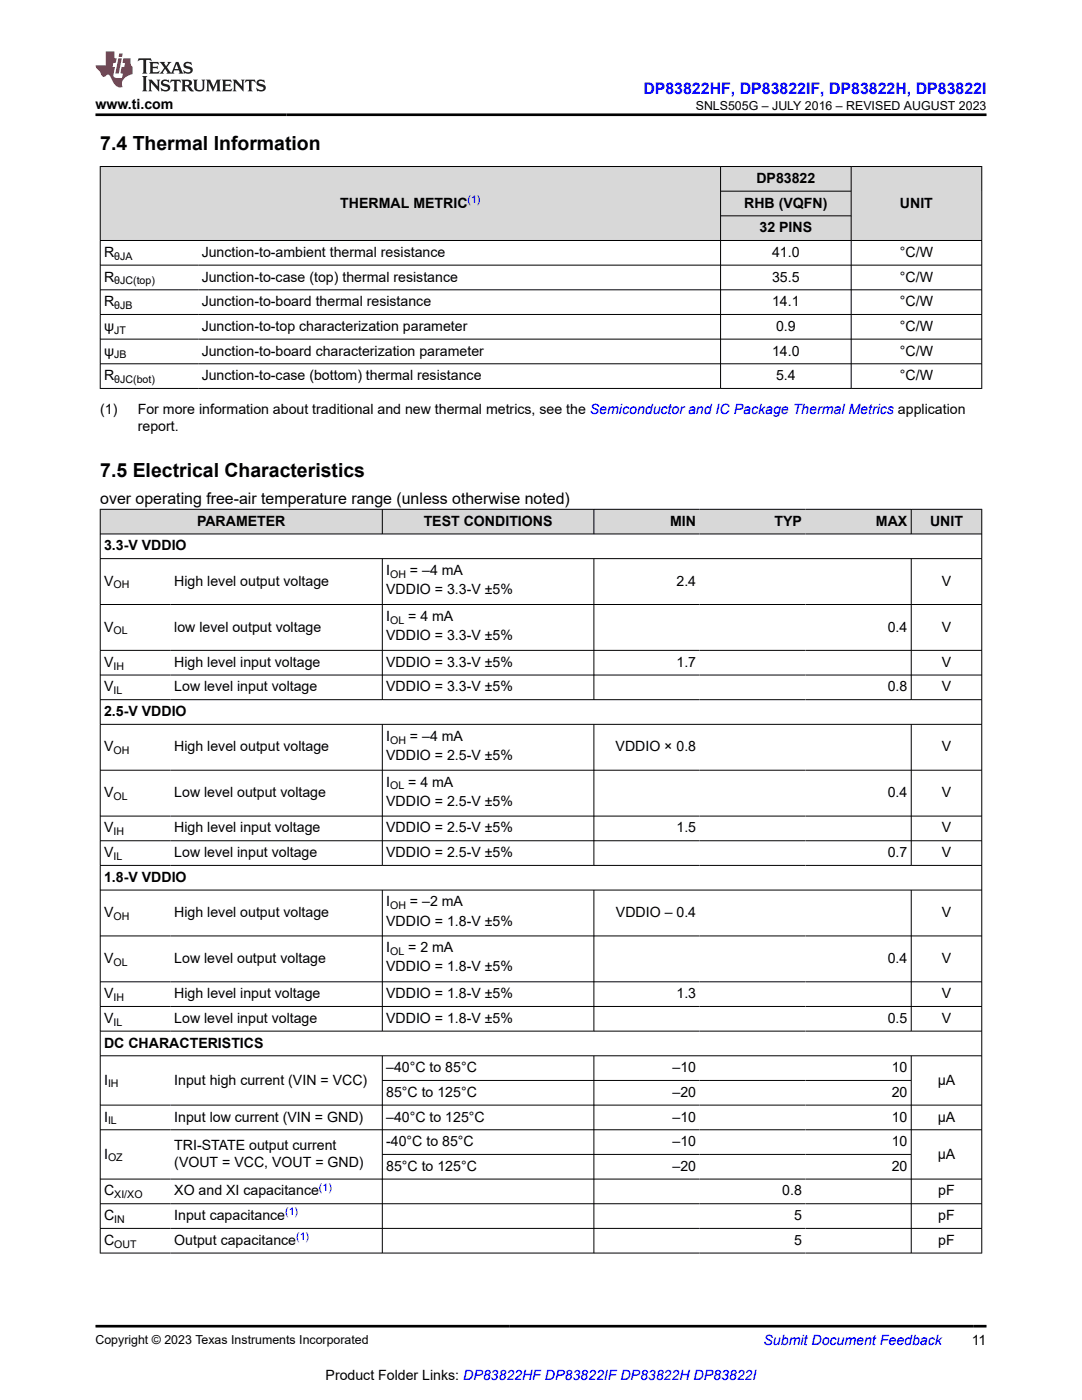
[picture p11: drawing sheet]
<svg xmlns="http://www.w3.org/2000/svg" width="216mm" height="279mm" viewBox="0 0 216 279" stroke-linecap="round" stroke-linejoin="round" font-family="sans-serif">
<defs><g id="words">
<g font-size="3.9">
<text x="20" y="29.9">7.4 Thermal Information</text>
<text x="20" y="95.2">7.5 Electrical Characteristics</text>
</g>
<text font-size="3.2" fill="#00f" x="128.4" y="18.7">DP83822HF, DP83822IF, DP83822H, DP83822I</text>
<text font-size="3.2" x="20" y="100.6">over operating free-air temperature range (unless otherwise noted)</text>
<g font-size="2.8">
<text x="19.1" y="21.8">www.ti.com</text>
<text x="67.9" y="41.4">THERMAL METRIC</text>
<text x="148.5" y="41.4">RHB (VQFN)</text>
<text x="150.9" y="36.5">DP83822</text>
<text x="179.6" y="41.4">UNIT</text>
<text x="151.6" y="46.3">32 PINS</text>
<text x="20.8" y="51.3">R</text>
<text x="40.3" y="51.3">Junction-to-ambient thermal resistance</text>
<text x="154.1" y="51.3">41.0</text>
<text x="179.6" y="51.3">°C/W</text>
<text x="20.8" y="56.2">R</text>
<text x="40.3" y="56.2">Junction-to-case (top) thermal resistance</text>
<text x="154.1" y="56.2">35.5</text>
<text x="179.6" y="56.2">°C/W</text>
<text x="20.8" y="61.1">R</text>
<text x="40.3" y="61.1">Junction-to-board thermal resistance</text>
<text x="154.1" y="61.1">14.1</text>
<text x="179.6" y="61.1">°C/W</text>
<text x="20.8" y="66">ψ</text>
<text x="20.8" y="71">ψ</text>
<text x="40.3" y="66">Junction-to-top characterization parameter</text>
<text x="40.3" y="71">Junction-to-board characterization parameter</text>
<text x="154.1" y="71">14.0</text>
<text x="154.9" y="66">0.9</text>
<text x="179.6" y="66">°C/W</text>
<text x="179.6" y="71">°C/W</text>
<text x="20.8" y="75.9">R</text>
<text x="40.3" y="75.9">Junction-to-case (bottom) thermal resistance</text>
<text x="154.9" y="75.9">5.4</text>
<text x="179.6" y="75.9">°C/W</text>
<text x="20" y="82.7">(1)</text>
<text x="27.5" y="82.7">For more information about traditional and new thermal metrics, see the Semiconductor and IC Package Thermal Metrics application</text>
<text x="27.5" y="86.1">report.</text>
<text x="39.3" y="104.9">PARAMETER</text>
<text x="84.5" y="104.9">TEST CONDITIONS</text>
<text x="133.7" y="104.9">MIN</text>
<text x="154.5" y="104.9">TYP</text>
<text x="174.8" y="104.9">MAX</text>
<text x="185.6" y="104.9">UNIT</text>
<text x="20.8" y="109.8">3.3-V VDDIO</text>
<text x="20.8" y="116.9">V</text>
<text x="34.8" y="116.9">High level output voltage</text>
<text x="77.1" y="114.8">I</text>
<text x="77.1" y="118.6">VDDIO = 3.3-V ±5%</text>
<text x="81.8" y="114.8">= –4 mA</text>
<text x="135" y="116.9">2.4</text>
<text x="187.9" y="116.9">V</text>
<text x="77.1" y="123.9">I</text>
<text x="81.4" y="123.9">= 4 mA</text>
<text x="20.8" y="126">V</text>
<text x="34.8" y="126">low level output voltage</text>
<text x="77.1" y="127.7">VDDIO = 3.3-V ±5%</text>
<text x="177.1" y="126">0.4</text>
<text x="187.9" y="126">V</text>
<text x="20.8" y="133.1">V</text>
<text x="20.8" y="138">V</text>
<text x="34.8" y="133.1">High level input voltage</text>
<text x="34.8" y="138">Low level input voltage</text>
<text x="77.1" y="133.1">VDDIO = 3.3-V ±5%</text>
<text x="77.1" y="138">VDDIO = 3.3-V ±5%</text>
<text x="135" y="133.1">1.7</text>
<text x="177.1" y="138">0.8</text>
<text x="187.9" y="133.1">V</text>
<text x="187.9" y="138">V</text>
<text x="20.8" y="142.9">2.5-V VDDIO</text>
<text x="20.8" y="149.9">V</text>
<text x="34.8" y="149.9">High level output voltage</text>
<text x="77.1" y="147.8">I</text>
<text x="81.8" y="147.8">= –4 mA</text>
<text x="122.8" y="149.9">VDDIO × 0.8</text>
<text x="187.9" y="149.9">V</text>
<text x="77.1" y="151.6">VDDIO = 2.5-V ±5%</text>
<text x="20.8" y="159.1">V</text>
<text x="34.8" y="159.1">Low level output voltage</text>
<text x="77.1" y="160.8">VDDIO = 2.5-V ±5%</text>
<text x="77.1" y="157">I</text>
<text x="81.4" y="157">= 4 mA</text>
<text x="177.1" y="159.1">0.4</text>
<text x="187.9" y="159.1">V</text>
<text x="20.8" y="166.1">V</text>
<text x="34.8" y="166.1">High level input voltage</text>
<text x="77.1" y="166.1">VDDIO = 2.5-V ±5%</text>
<text x="135" y="166.1">1.5</text>
<text x="187.9" y="166.1">V</text>
<text x="20.8" y="171.1">V</text>
<text x="34.8" y="171.1">Low level input voltage</text>
<text x="77.1" y="171.1">VDDIO = 2.5-V ±5%</text>
<text x="177.1" y="171.1">0.7</text>
<text x="187.9" y="171.1">V</text>
<text x="20.8" y="176">1.8-V VDDIO</text>
<text x="20.8" y="183">V</text>
<text x="34.8" y="183">High level output voltage</text>
<text x="77.1" y="180.9">I</text>
<text x="77.1" y="184.7">VDDIO = 1.8-V ±5%</text>
<text x="81.8" y="180.9">= –2 mA</text>
<text x="122.9" y="183">VDDIO – 0.4</text>
<text x="187.9" y="183">V</text>
<text x="77.1" y="190.1">I</text>
<text x="81.4" y="190.1">= 2 mA</text>
<text x="20.8" y="192.2">V</text>
<text x="34.8" y="192.2">Low level output voltage</text>
<text x="77.1" y="193.9">VDDIO = 1.8-V ±5%</text>
<text x="177.1" y="192.2">0.4</text>
<text x="187.9" y="192.2">V</text>
<text x="20.8" y="199.2">V</text>
<text x="34.8" y="199.2">High level input voltage</text>
<text x="77.1" y="199.2">VDDIO = 1.8-V ±5%</text>
<text x="135" y="199.2">1.3</text>
<text x="187.9" y="199.2">V</text>
<text x="20.8" y="204.1">V</text>
<text x="20.8" y="209.1">DC CHARACTERISTICS</text>
<text x="34.8" y="204.1">Low level input voltage</text>
<text x="77.1" y="204.1">VDDIO = 1.8-V ±5%</text>
<text x="177.1" y="204.1">0.5</text>
<text x="187.9" y="204.1">V</text>
<text x="77.1" y="214">–40°C to 85°C</text>
<text x="134.2" y="214">–10</text>
<text x="177.9" y="214">10</text>
<text x="20.8" y="216.4">I</text>
<text x="34.8" y="216.4">Input high current (VIN = VCC)</text>
<text x="77.1" y="218.9">85°C to 125°C</text>
<text x="134.2" y="218.9">–20</text>
<text x="177.9" y="218.9">20</text>
<text x="187.1" y="216.4">μA</text>
<text x="20.8" y="223.8">I</text>
<text x="34.8" y="223.8">Input low current (VIN = GND)</text>
<text x="77.1" y="223.8">–40°C to 125°C</text>
<text x="134.2" y="223.8">–10</text>
<text x="177.9" y="223.8">10</text>
<text x="187.1" y="223.8">μA</text>
<text x="20.8" y="231.2">I</text>
<text x="34.8" y="229.5">TRI-STATE output current</text>
<text x="34.8" y="232.9">(VOUT = VCC, VOUT = GND)</text>
<text x="77.1" y="228.7">-40°C to 85°C</text>
<text x="77.1" y="233.7">85°C to 125°C</text>
<text x="134.2" y="228.7">–10</text>
<text x="134.2" y="233.7">–20</text>
<text x="177.9" y="228.7">10</text>
<text x="177.9" y="233.7">20</text>
<text x="187.1" y="231.2">μA</text>
<text x="20.8" y="238.6">C</text>
<text x="34.8" y="238.6">XO and XI capacitance</text>
<text x="156.1" y="238.6">0.8</text>
<text x="187.2" y="238.6">pF</text>
<text x="20.8" y="243.5">C</text>
<text x="34.8" y="243.5">Input capacitance</text>
<text x="158.4" y="243.5">5</text>
<text x="187.2" y="243.5">pF</text>
<text x="20.8" y="248.4">C</text>
<text x="34.8" y="248.4">Output capacitance</text>
<text x="158.4" y="248.4">5</text>
<text x="187.2" y="248.4">pF</text>
<text x="193.9" y="268.5">11</text>
<text x="65" y="275.3">Product Folder Links: DP83822HF DP83822IF DP83822H DP83822I</text>
</g>
<text font-size="2.8" fill="#00f" x="152.4" y="268.5">Submit Document Feedback</text>
<g font-size="2.5">
<text x="138.8" y="21.9">SNLS505G – JULY 2016 – REVISED AUGUST 2023</text>
<text x="19.1" y="268.2">Copyright © 2023 Texas Instruments Incorporated</text>
</g>
<g font-size="2.1" fill="#00f">
<text x="93.3" y="40.5">(1)</text>
<text x="63.6" y="237.6">(1)</text>
<text x="56.9" y="242.6">(1)</text>
<text x="59.1" y="247.5">(1)</text>
</g>
<g font-size="2.1">
<text x="22.8" y="51.8">θJA</text>
<text x="22.8" y="56.8">θJC(top)</text>
<text x="22.8" y="61.7">θJB</text>
<text x="22.8" y="66.6">JT</text>
<text x="22.8" y="71.5">JB</text>
<text x="22.8" y="76.4">θJC(bot)</text>
<text x="22.6" y="117.4">OH</text>
<text x="77.8" y="115.3">OH</text>
<text x="77.8" y="124.5">OL</text>
<text x="22.6" y="126.6">OL</text>
<text x="22.6" y="133.6">IH</text>
<text x="22.6" y="138.6">IL</text>
<text x="77.8" y="148.4">OH</text>
<text x="22.6" y="150.5">OH</text>
<text x="22.6" y="159.7">OL</text>
<text x="77.8" y="157.6">OL</text>
<text x="22.6" y="166.7">IH</text>
<text x="22.6" y="171.6">IL</text>
<text x="22.6" y="183.6">OH</text>
<text x="77.8" y="181.5">OH</text>
<text x="77.8" y="190.6">OL</text>
<text x="22.6" y="192.7">OL</text>
<text x="22.6" y="199.8">IH</text>
<text x="22.6" y="204.7">IL</text>
<text x="21.6" y="217">IH</text>
<text x="21.6" y="224.4">IL</text>
<text x="21.6" y="231.8">OZ</text>
<text x="22.8" y="239.1">XI/XO</text>
<text x="22.8" y="244.1">IN</text>
<text x="22.8" y="249">OUT</text>
</g>
</g></defs>
<g fill="#d8d8d8">
<path d="M20 33.2h175.9v5h-175.9z" fill-rule="evenodd"/>
<path d="M20.1 33.3h123.6v14.6h-123.6z" fill-rule="evenodd"/>
<path d="M143.8 33.3h26v4.8h-26z" fill-rule="evenodd"/>
<path d="M169.9 33.3h25.9v14.6h-25.9z" fill-rule="evenodd"/>
<path d="M143.8 38.2h26v4.8h-26z" fill-rule="evenodd"/>
<path d="M143.8 43.1h26v4.8h-26z" fill-rule="evenodd"/>
</g>
<g fill="none" stroke="#000" stroke-width=".2">
<path d="M19.9 33.2h176.1M20 33.2v44.4M143.8 33.2v44.4M143.8 38.2h26.1M169.8 33.2v44.4M195.9 33.2v44.4M19.9 48h176.1M19.9 52.9h176.1M19.9 57.8h176.1M143.8 43.1h26.1M19.9 62.8h176.1M19.9 67.7h176.1"/>
<path d="M19.9 72.6h176.1M19.9 77.5h176.1"/>
</g>
<g fill="#d8d8d8">
<path d="M20 101.6h175.9v5h-175.9z" fill-rule="evenodd"/>
<path d="M20.1 101.7h56.1v4.8h-56.1z" fill-rule="evenodd"/>
<path d="M76.3 101.7h42.1v4.8h-42.1z" fill-rule="evenodd"/>
<path d="M118.6 101.7h21v4.8h-21z" fill-rule="evenodd"/>
<path d="M139.6 101.7h21.1v4.8h-21.1z" fill-rule="evenodd"/>
<path d="M160.7 101.7h21.1v4.8h-21.1z" fill-rule="evenodd"/>
<path d="M181.9 101.7h13.9v4.8h-13.9z" fill-rule="evenodd"/>
</g>
<g fill="none" stroke="#000" stroke-width=".2">
<path d="M19.9 101.6h176.1M19.9 106.6h176.1M19.9 111.5h176.1M20 101.6v148.5M76.3 101.6v5M76.3 111.5v28.2M118.5 101.6v5M118.5 111.5v28.2M181.8 101.6v5M181.8 111.5v28.2M195.9 101.6v148.5M19.9 120.6h176.1"/>
<path d="M19.9 129.8h176.1M19.9 134.7h176.1M19.9 139.6h176.1M19.9 144.6h176.1M19.9 153.7h176.1M76.3 144.6v28.2M118.5 144.6v28.2M181.8 144.6v28.2M19.9 162.9h176.1M19.9 167.8h176.1M19.9 172.7h176.1M19.9 177.6h176.1"/>
<path d="M76.3 177.6v28.2M118.5 177.6v28.2M181.8 177.6v28.2M19.9 186.8h176.1M19.9 195.9h176.1M19.9 200.9h176.1M19.9 205.8h176.1M19.9 210.7h176.1M76.3 210.7v39.4M76.3 215.6h105.6M118.5 210.7v39.4M181.8 210.7v39.4"/>
<path d="M19.9 220.5h176.1M19.9 225.5h176.1M19.9 235.3h176.1M76.3 230.4h105.6M19.9 240.2h176.1M19.9 245.2h176.1M19.9 250.1h176.1"/>
</g>
<path d="M27.7 11.6l-.2 .6 .5-.2h.6v.1v2.2l-.2 .4h1l-.2-.4v-2.2v-.1h.5l.5 .2-.1-.6zM29.8 12.4l.2 .3v1.6l-.2 .4h1.9l.1-.6a1.08 1.08 0 0 1-1.3 .2v-.7h.6l.4 .2v-.7l-.4 .2h-.6v-.5l.2-.2a1 1 0 0 1 1 .3l-.1-.5zM31.8 12.4l1 1.1-1 1.2h.9l-.2-.2 .4-.8 .5 .8-.2 .2h1.6l-.2-.2 .1-.5h1l.1 .5-.1 .2h.9l-.2-.4-.8-1.9h-.5l-1 2.1-.8-1.1 .9-1h-.8l.2 .2-.5 .6-.3-.6 .1-.2zM35.2 12.8l.4 1h-.8zM36.8 12.5a.65 .65 0 0 0-.2 .7 .65 .65 0 0 0 .6 .5l.7 .1 .1 .3a.79 .79 0 0 1-.7 .4 .79 .79 0 0 1-.7-.5l.1 .7 .2-.1a.93 .93 0 0 0 1.1 0 .93 .93 0 0 0 .4-.9 1.46 1.46 0 0 0-1.2-.6l-.1-.3a1.09 1.09 0 0 1 1.2 .2l-.2-.6-.1 .1-.6-.2zM28.4 15.2l.2 .4v2.2l-.2 .4h1l-.2-.4v-2.2l.2-.4zM29.6 15.9l.2 .4v1.5l-.2 .4h.8l-.3-.4v-1.3l1.7 1.8v-2l.2-.4h-.8l.2 .2 .1 1.1-1.2-1.3zM32.3 16a.65 .65 0 0 0-.2 .8 .65 .65 0 0 0 .7 .4l.6 .2 .1 .2a.79 .79 0 0 1-.7 .4 .79 .79 0 0 1-.7-.5l.1 .7 .2-.1a.93 .93 0 0 0 1.1 .1 .93 .93 0 0 0 .4-1 1.46 1.46 0 0 0-1.2-.5l-.1-.4a1.09 1.09 0 0 1 1.2 .2l-.2-.6-.1 .1-.6-.1zM34.1 15.9l-.1 .6a.63 .63 0 0 1 .7-.3l.1 1.6-.3 .4h1l-.2-.4v-1.6a.66 .66 0 0 1 .8 .3l-.1-.6zM36.2 15.9l.2 .4v1.5l-.2 .4h.9l-.2-.2v-.7h.5l.1 .2a.79 .79 0 0 0 1.2 .6l-1-.9a.61 .61 0 0 0 .6-.6 .61 .61 0 0 0-.5-.7zM36.9 16.2h.2a.47 .47 0 0 1 .5 .1 .47 .47 0 0 1 .1 .5l-.2 .1-.6 .1zM38.5 15.9l.2 .2a2.27 2.27 0 0 0 .4 2 1.04 1.04 0 0 0 1.7-.7v-1.3l.2-.2h-.8l.2 .4v1.1a.6 .6 0 0 1-.6 .6 .6 .6 0 0 1-.6-.6v-1.1l.3-.4zM41.1 15.9l.2 .4v1.5l-.2 .4h.7l-.2-.4v-1.4l.9 1.9 .8-1.9v1.4l-.2 .4h1l-.3-.4v-1.5l.3-.4h-.8l-.7 1.5-.7-1.5zM44.3 15.9l.2 .4v1.5l-.2 .4h1.9l.1-.6a1.09 1.09 0 0 1-1.3 .2v-.7h.6l.4 .2v-.6l-.4 .2h-.6v-.6l.2-.1a1.01 1.01 0 0 1 1 .3l-.1-.6zM46.4 15.9l.3 .4v1.5l-.3 .4h.8l-.2-.4v-1.3l1.6 1.8v-2l.2-.4h-.7l.2 .2v1.1l-1.2-1.3zM49 15.9l-.1 .6a.63 .63 0 0 1 .8-.3v1.6l-.3 .4h1l-.2-.4v-1.6a.66 .66 0 0 1 .8 .3l-.1-.6zM51.4 16a.65 .65 0 0 0-.2 .8 .65 .65 0 0 0 .6 .4l.6 .2 .2 .2a.79 .79 0 0 1-.8 .4 .79 .79 0 0 1-.6-.5l.1 .7 .2-.1a.93 .93 0 0 0 1 .1 .93 .93 0 0 0 .5-1 1.46 1.46 0 0 0-1.3-.5l-.1-.4a1.09 1.09 0 0 1 1.3 .2l-.2-.6-.2 .1-.5-.1z" fill="#231f20"/>
<path d="M21.1 10.3v2.7h-2.1l.1 .4 .9 1a.95 .95 0 0 0 .9 .9 .59 .59 0 0 1 .6-.4 .59 .59 0 0 1 .5 .3l.4 .8a1.59 1.59 0 0 0 2.1 1.4 1.61 1.61 0 0 1 1-2.3l1-.3-.1-1.5a1.59 1.59 0 0 1-.4-1.7h-1.4l-.2 .9h.5l-.1 .9h-.5l-.2 .9v.3l.4 .1-.2 .9h-.6a.73 .73 0 0 1-1.1-.7l.3-1.5h-.5l.2-.9h.5l.2-.9h-.5v-1.3zM23.6 11.6l-.6 3.1h.7l.6-3.1zM23.8 10.7l-.1 .6h.7l.1-.6z" fill="#ed1c24"/>
<path d="M19.1 22.9h177.8M19.1 264.7h177.8" fill="none" stroke="#000" stroke-width=".53"/>
<use href="#words"/>
</svg>
